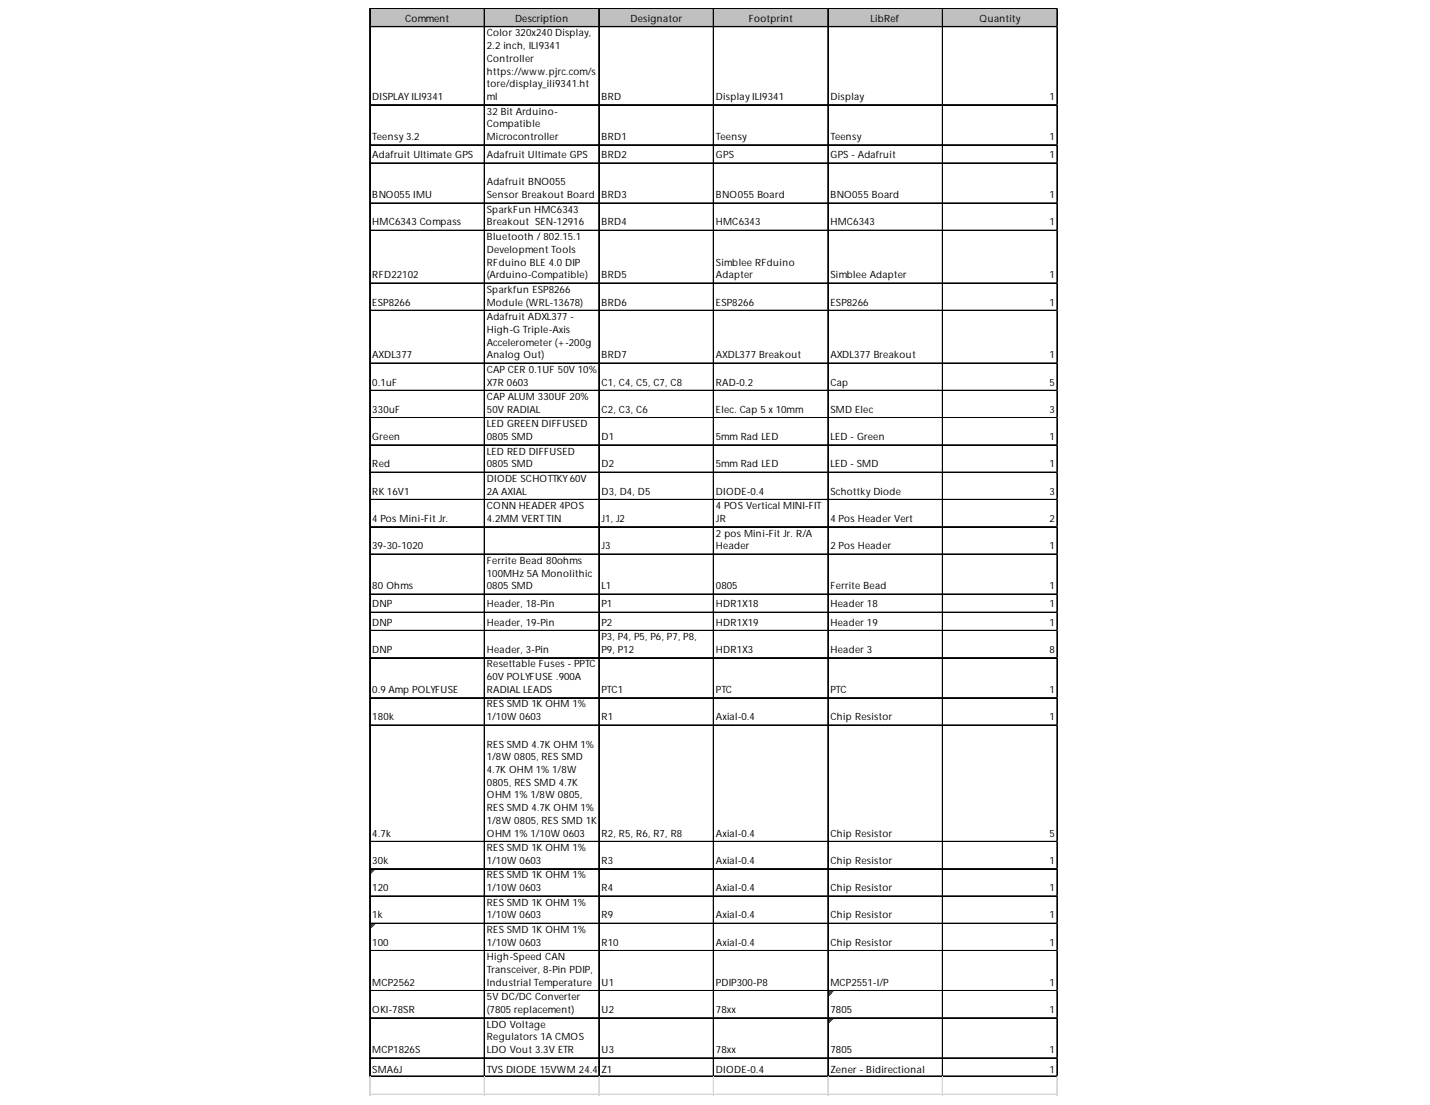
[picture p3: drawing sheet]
<svg xmlns="http://www.w3.org/2000/svg" width="279mm" height="216mm" viewBox="0 0 279 216" stroke-linecap="round" stroke-linejoin="round" font-family="sans-serif">
<defs><g id="words">
<g font-size="2">
<text x="79.1" y="4.3">Comment</text>
<text x="100.6" y="4.3">Description</text>
<text x="123.2" y="4.3">Designator</text>
<text x="146.3" y="4.3">Footprint</text>
<text x="170.1" y="4.3">LibRef</text>
<text x="191.4" y="4.3">Quantity</text>
<text x="95.1" y="7.1">Color 320x240 Display,</text>
<text x="95.1" y="9.6">2.2 inch, ILI9341</text>
<text x="95.1" y="12.1">Controller</text>
<text x="95.1" y="14.6">https://www.pjrc.com/s</text>
<text x="95.1" y="17">tore/display_ili9341.ht</text>
<text x="72.7" y="19.5">DISPLAY ILI9341</text>
<text x="95.1" y="19.5">ml</text>
<text x="95.1" y="22.4">32 Bit Arduino-</text>
<text x="117.5" y="19.5">BRD</text>
<text x="139.9" y="19.5">Display ILI9341</text>
<text x="162.3" y="19.5">Display</text>
<text x="205.1" y="19.5">1</text>
<text x="72.7" y="27.4">Teensy 3.2</text>
<text x="95.1" y="24.9">Compatible</text>
<text x="95.1" y="27.4">Microcontroller</text>
<text x="117.5" y="27.4">BRD1</text>
<text x="139.9" y="27.4">Teensy</text>
<text x="162.3" y="27.4">Teensy</text>
<text x="205.1" y="27.4">1</text>
<text x="72.7" y="30.9">Adafruit Ultimate GPS</text>
<text x="95.1" y="30.9">Adafruit Ultimate GPS</text>
<text x="117.5" y="30.9">BRD2</text>
<text x="139.9" y="30.9">GPS</text>
<text x="162.3" y="30.9">GPS - Adafruit</text>
<text x="205.1" y="30.9">1</text>
<text x="72.7" y="38.7">BNO055 IMU</text>
<text x="95.1" y="36.2">Adafruit BNO055</text>
<text x="95.1" y="38.7">Sensor Breakout Board</text>
<text x="95.1" y="41.6">SparkFun HMC6343</text>
<text x="117.5" y="38.7">BRD3</text>
<text x="139.9" y="38.7">BNO055 Board</text>
<text x="162.3" y="38.7">BNO055 Board</text>
<text x="205.1" y="38.7">1</text>
<text x="72.7" y="44.1">HMC6343 Compass</text>
<text x="95.1" y="44.1">Breakout SEN-12916</text>
<text x="95.1" y="46.9">Bluetooth / 802.15.1</text>
<text x="117.5" y="44.1">BRD4</text>
<text x="139.9" y="44.1">HMC6343</text>
<text x="162.3" y="44.1">HMC6343</text>
<text x="205.1" y="44.1">1</text>
<text x="95.1" y="49.4">Development Tools</text>
<text x="95.1" y="51.9">RFduino BLE 4.0 DIP</text>
<text x="139.9" y="51.9">Simblee RFduino</text>
<text x="72.7" y="54.4">RFD22102</text>
<text x="72.7" y="59.7">ESP8266</text>
<text x="95.1" y="54.4">(Arduino-Compatible)</text>
<text x="95.1" y="57.2">Sparkfun ESP8266</text>
<text x="95.1" y="59.7">Module (WRL-13678)</text>
<text x="117.5" y="54.4">BRD5</text>
<text x="117.5" y="59.7">BRD6</text>
<text x="139.9" y="54.4">Adapter</text>
<text x="139.9" y="59.7">ESP8266</text>
<text x="162.3" y="54.4">Simblee Adapter</text>
<text x="162.3" y="59.7">ESP8266</text>
<text x="205.1" y="54.4">1</text>
<text x="205.1" y="59.7">1</text>
<text x="95.1" y="62.5">Adafruit ADXL377 -</text>
<text x="95.1" y="65">High-G Triple-Axis</text>
<text x="72.7" y="70">AXDL377</text>
<text x="95.1" y="67.5">Accelerometer (+-200g</text>
<text x="95.1" y="70">Analog Out)</text>
<text x="117.5" y="70">BRD7</text>
<text x="139.9" y="70">AXDL377 Breakout</text>
<text x="162.3" y="70">AXDL377 Breakout</text>
<text x="205.1" y="70">1</text>
<text x="72.7" y="75.3">0.1uF</text>
<text x="95.1" y="72.8">CAP CER 0.1UF 50V 10%</text>
<text x="95.1" y="75.3">X7R 0603</text>
<text x="117.5" y="75.3">C1, C4, C5, C7, C8</text>
<text x="139.9" y="75.3">RAD-0.2</text>
<text x="162.3" y="75.3">Cap</text>
<text x="205.1" y="75.3">5</text>
<text x="72.7" y="80.7">330uF</text>
<text x="95.1" y="78.2">CAP ALUM 330UF 20%</text>
<text x="95.1" y="80.7">50V RADIAL</text>
<text x="95.1" y="83.5">LED GREEN DIFFUSED</text>
<text x="117.5" y="80.7">C2, C3, C6</text>
<text x="139.9" y="80.7">Elec. Cap 5 x 10mm</text>
<text x="162.3" y="80.7">SMD Elec</text>
<text x="205.1" y="80.7">3</text>
<text x="72.7" y="86">Green</text>
<text x="95.1" y="86">0805 SMD</text>
<text x="95.1" y="88.8">LED RED DIFFUSED</text>
<text x="117.5" y="86">D1</text>
<text x="139.9" y="86">5mm Rad LED</text>
<text x="162.3" y="86">LED - Green</text>
<text x="205.1" y="86">1</text>
<text x="72.7" y="91.3">Red</text>
<text x="95.1" y="91.3">0805 SMD</text>
<text x="95.1" y="94.2">DIODE SCHOTTKY 60V</text>
<text x="117.5" y="91.3">D2</text>
<text x="139.9" y="91.3">5mm Rad LED</text>
<text x="162.3" y="91.3">LED - SMD</text>
<text x="205.1" y="91.3">1</text>
<text x="72.7" y="96.7">RK 16V1</text>
<text x="72.7" y="102">4 Pos Mini-Fit Jr.</text>
<text x="95.1" y="96.7">2A AXIAL</text>
<text x="95.1" y="99.5">CONN HEADER 4POS</text>
<text x="95.1" y="102">4.2MM VERTTIN</text>
<text x="117.5" y="96.7">D3, D4, D5</text>
<text x="117.5" y="102">J1, J2</text>
<text x="139.9" y="96.7">DIODE-0.4</text>
<text x="139.9" y="99.5">4 POS Vertical MINI-FIT</text>
<text x="139.9" y="102">JR</text>
<text x="162.3" y="96.7">Schottky Diode</text>
<text x="162.3" y="102">4 Pos Header Vert</text>
<text x="205.1" y="96.7">3</text>
<text x="205.1" y="102">2</text>
<text x="72.7" y="107.3">39-30-1020</text>
<text x="117.5" y="107.3">J3</text>
<text x="139.9" y="104.8">2 pos Mini-Fit Jr. R/A</text>
<text x="139.9" y="107.3">Header</text>
<text x="162.3" y="107.3">2 Pos Header</text>
<text x="205.1" y="107.3">1</text>
<text x="95.1" y="110.2">Ferrite Bead 80ohms</text>
<text x="95.1" y="112.6">100MHz 5A Monolithic</text>
<text x="72.7" y="115.1">80 Ohms</text>
<text x="72.7" y="118.7">DNP</text>
<text x="95.1" y="115.1">0805 SMD</text>
<text x="95.1" y="118.7">Header, 18-Pin</text>
<text x="117.5" y="115.1">L1</text>
<text x="117.5" y="118.7">P1</text>
<text x="139.9" y="115.1">0805</text>
<text x="139.9" y="118.7">HDR1X18</text>
<text x="162.3" y="115.1">Ferrite Bead</text>
<text x="162.3" y="118.7">Header 18</text>
<text x="205.1" y="115.1">1</text>
<text x="205.1" y="118.7">1</text>
<text x="72.7" y="122.2">DNP</text>
<text x="95.1" y="122.2">Header, 19-Pin</text>
<text x="117.5" y="122.2">P2</text>
<text x="117.5" y="125.1">P3, P4, P5, P6, P7, P8,</text>
<text x="139.9" y="122.2">HDR1X19</text>
<text x="162.3" y="122.2">Header 19</text>
<text x="205.1" y="122.2">1</text>
<text x="72.7" y="127.6">DNP</text>
<text x="95.1" y="127.6">Header, 3-Pin</text>
<text x="95.1" y="130.4">Resettable Fuses - PPTC</text>
<text x="117.5" y="127.6">P9, P12</text>
<text x="139.9" y="127.6">HDR1X3</text>
<text x="162.3" y="127.6">Header 3</text>
<text x="205.1" y="127.6">8</text>
<text x="72.7" y="135.4">0.9 Amp POLYFUSE</text>
<text x="95.1" y="132.9">60V POLYFUSE .900A</text>
<text x="95.1" y="135.4">RADIAL LEADS</text>
<text x="117.5" y="135.4">PTC1</text>
<text x="139.9" y="135.4">PTC</text>
<text x="162.3" y="135.4">PTC</text>
<text x="205.1" y="135.4">1</text>
<text x="72.7" y="140.7">180k</text>
<text x="95.1" y="138.2">RES SMD 1K OHM 1%</text>
<text x="95.1" y="140.7">1/10W 0603</text>
<text x="117.5" y="140.7">R1</text>
<text x="139.9" y="140.7">Axial-0.4</text>
<text x="162.3" y="140.7">Chip Resistor</text>
<text x="205.1" y="140.7">1</text>
<text x="95.1" y="146.1">RES SMD 4.7K OHM 1%</text>
<text x="95.1" y="148.5">1/8W 0805, RES SMD</text>
<text x="95.1" y="151">4.7K OHM 1% 1/8W</text>
<text x="95.1" y="153.5">0805, RES SMD 4.7K</text>
<text x="95.1" y="156">OHM 1% 1/8W 0805,</text>
<text x="95.1" y="158.5">RES SMD 4.7K OHM 1%</text>
<text x="95.1" y="161">1/8W 0805, RES SMD 1K</text>
<text x="72.7" y="163.5">4.7k</text>
<text x="95.1" y="163.5">OHM 1% 1/10W 0603</text>
<text x="95.1" y="166.3">RES SMD 1K OHM 1%</text>
<text x="117.5" y="163.5">R2, R5, R6, R7, R8</text>
<text x="139.9" y="163.5">Axial-0.4</text>
<text x="162.3" y="163.5">Chip Resistor</text>
<text x="205.1" y="163.5">5</text>
<text x="72.7" y="168.8">30k</text>
<text x="95.1" y="168.8">1/10W 0603</text>
<text x="95.1" y="171.6">RES SMD 1K OHM 1%</text>
<text x="117.5" y="168.8">R3</text>
<text x="139.9" y="168.8">Axial-0.4</text>
<text x="162.3" y="168.8">Chip Resistor</text>
<text x="205.1" y="168.8">1</text>
<text x="72.7" y="174.1">120</text>
<text x="72.7" y="179.5">1k</text>
<text x="95.1" y="174.1">1/10W 0603</text>
<text x="95.1" y="177">RES SMD 1K OHM 1%</text>
<text x="95.1" y="179.5">1/10W 0603</text>
<text x="117.5" y="174.1">R4</text>
<text x="117.5" y="179.5">R9</text>
<text x="139.9" y="174.1">Axial-0.4</text>
<text x="139.9" y="179.5">Axial-0.4</text>
<text x="162.3" y="174.1">Chip Resistor</text>
<text x="162.3" y="179.5">Chip Resistor</text>
<text x="205.1" y="174.1">1</text>
<text x="205.1" y="179.5">1</text>
<text x="72.7" y="184.8">100</text>
<text x="95.1" y="182.3">RES SMD 1K OHM 1%</text>
<text x="95.1" y="184.8">1/10W 0603</text>
<text x="117.5" y="184.8">R10</text>
<text x="139.9" y="184.8">Axial-0.4</text>
<text x="162.3" y="184.8">Chip Resistor</text>
<text x="205.1" y="184.8">1</text>
<text x="95.1" y="187.6">High-Speed CAN</text>
<text x="95.1" y="190.1">Transceiver, 8-Pin PDIP,</text>
<text x="72.7" y="192.6">MCP2562</text>
<text x="72.7" y="197.9">OKI-78SR</text>
<text x="95.1" y="192.6">Industrial Temperature</text>
<text x="95.1" y="195.4">5V DC/DC Converter</text>
<text x="95.1" y="197.9">(7805 replacement)</text>
<text x="117.5" y="192.6">U1</text>
<text x="117.5" y="197.9">U2</text>
<text x="139.9" y="192.6">PDIP300-P8</text>
<text x="139.9" y="197.9">78xx</text>
<text x="162.3" y="192.6">MCP2551-I/P</text>
<text x="162.3" y="197.9">7805</text>
<text x="205.1" y="192.6">1</text>
<text x="205.1" y="197.9">1</text>
<text x="95.1" y="200.8">LDO Voltage</text>
<text x="95.1" y="203.3">Regulators 1A CMOS</text>
<text x="72.7" y="205.8">MCP1826S</text>
<text x="72.7" y="209.7">SMA6J</text>
<text x="95.1" y="205.8">LDO Vout 3.3V ETR</text>
<text x="95.1" y="209.7">TVS DIODE 15VWM 24.4VZC1SMA</text>
<text x="117.5" y="205.8">U3</text>
<text x="139.9" y="205.8">78xx</text>
<text x="139.9" y="209.7">DIODE-0.4</text>
<text x="162.3" y="205.8">7805</text>
<text x="162.3" y="209.7">Zener - Bidirectional</text>
<text x="205.1" y="205.8">1</text>
<text x="205.1" y="209.7">1</text>
</g>
</g></defs>
<path d="M72.3 1.7h134.4v3.6h-134.4z" fill="#c0c0c0"/>
<path d="M72.4 169.9h.9" fill="none" stroke="#008000" stroke-width=".2"/>
<path d="M72.4 169.9h.9v.2h-.9z" fill="#008000"/>
<path d="M72.4 170.1h.7" fill="none" stroke="#008000" stroke-width=".2"/>
<path d="M72.4 170.1h.7v.1h-.7z" fill="#008000"/>
<path d="M72.4 170.2h.5" fill="none" stroke="#008000" stroke-width=".2"/>
<path d="M72.4 170.2h.5v.2h-.5z" fill="#008000"/>
<path d="M72.4 170.4h.3" fill="none" stroke="#008000" stroke-width=".2"/>
<path d="M72.4 170.4h.3v.2h-.3z" fill="#008000"/>
<path d="M72.4 170.6h.2" fill="none" stroke="#008000" stroke-width=".2"/>
<path d="M72.4 170.6h.2v.2h-.2z" fill="#008000"/>
<path d="M72.4 180.5h.9" fill="none" stroke="#008000" stroke-width=".2"/>
<path d="M72.4 180.5h.9v.2h-.9z" fill="#008000"/>
<path d="M72.4 180.7h.7" fill="none" stroke="#008000" stroke-width=".2"/>
<path d="M72.4 180.7h.7v.2h-.7z" fill="#008000"/>
<path d="M72.4 180.9h.5" fill="none" stroke="#008000" stroke-width=".2"/>
<path d="M72.4 180.9h.5v.2h-.5z" fill="#008000"/>
<path d="M72.4 181.1h.3" fill="none" stroke="#008000" stroke-width=".2"/>
<path d="M72.4 181.1h.3v.2h-.3z" fill="#008000"/>
<path d="M72.4 181.3h.2" fill="none" stroke="#008000" stroke-width=".2"/>
<path d="M72.4 181.3h.2v.1h-.2z" fill="#008000"/>
<path d="M161.9 193.7h.9" fill="none" stroke="#008000" stroke-width=".2"/>
<path d="M161.9 193.7h.9v.2h-.9z" fill="#008000"/>
<path d="M161.9 193.9h.7" fill="none" stroke="#008000" stroke-width=".2"/>
<path d="M161.9 193.9h.7v.2h-.7z" fill="#008000"/>
<path d="M161.9 194.1h.5" fill="none" stroke="#008000" stroke-width=".2"/>
<path d="M161.9 194.1h.5v.1h-.5z" fill="#008000"/>
<path d="M161.9 194.2h.4" fill="none" stroke="#008000" stroke-width=".2"/>
<path d="M161.9 194.2h.4v.2h-.4z" fill="#008000"/>
<path d="M161.9 194.4h.2" fill="none" stroke="#008000" stroke-width=".2"/>
<path d="M161.9 194.4h.2v.2h-.2z" fill="#008000"/>
<path d="M161.9 199h.9" fill="none" stroke="#008000" stroke-width=".2"/>
<path d="M161.9 199h.9v.2h-.9z" fill="#008000"/>
<path d="M161.9 199.2h.7" fill="none" stroke="#008000" stroke-width=".2"/>
<path d="M161.9 199.2h.7v.2h-.7z" fill="#008000"/>
<path d="M161.9 199.4h.5" fill="none" stroke="#008000" stroke-width=".2"/>
<path d="M161.9 199.4h.5v.2h-.5z" fill="#008000"/>
<path d="M161.9 199.6h.4" fill="none" stroke="#008000" stroke-width=".2"/>
<path d="M161.9 199.6h.4v.1h-.4z" fill="#008000"/>
<path d="M161.9 199.7h.2" fill="none" stroke="#008000" stroke-width=".2"/>
<path d="M161.9 199.7h.2v.2h-.2z" fill="#008000"/>
<g fill="none" stroke="#000" stroke-width=".2">
<path d="M72.2 1.6v208.8M72.3 1.6v208.8M72.4 1.6h134.3M72.4 1.7h134.3M72.4 5.2h134.3M72.4 5.3h134.3M94.6 1.8v208.6M94.7 1.8v208.6M117 1.8v208.6M117.1 1.8v208.6M139.4 1.8v208.6M161.7 1.8v208.6"/>
<path d="M161.8 1.8v208.6M184.1 1.8v208.6M184.2 1.8v208.6M206.5 1.8v208.6M206.6 1.8v208.6M72.4 20.4h134.3M72.4 20.5h134.3M72.4 28.3h134.3M72.4 28.4h134.3M72.4 31.8h134.3M72.4 31.9h134.3M72.4 39.6h134.3"/>
<path d="M72.4 39.7h134.3M72.4 45h134.3M72.4 45.1h134.3M72.4 55.3h134.3M72.4 55.4h134.3M72.4 60.6h134.3M72.4 60.7h134.3M72.4 70.9h134.3M72.4 71h134.3M72.4 76.2h134.3M72.4 76.3h134.3M72.4 81.6h134.3"/>
<path d="M72.4 81.7h134.3M72.4 86.9h134.3M72.4 87h134.3M72.4 92.2h134.3M72.4 92.3h134.3M72.4 97.6h134.3M72.4 97.7h134.3M72.4 102.9h134.3M72.4 103h134.3M72.4 108.2h134.3M72.4 108.3h134.3M72.4 116h134.3"/>
<path d="M72.4 116.1h134.3M72.4 119.6h134.3M72.4 119.7h134.3M72.4 123.2h134.3M72.4 128.5h134.3M72.4 128.6h134.3M72.4 136.3h134.3M72.4 136.4h134.3M72.4 141.6h134.3M72.4 141.7h134.3M72.4 164.4h134.3M72.4 164.5h134.3"/>
<path d="M72.4 169.7h134.3M72.4 169.8h134.3M72.4 175h134.3M72.4 175.1h134.3M72.4 180.4h134.3M72.4 180.5h134.3M72.4 185.7h134.3M72.4 185.8h134.3M72.4 193.5h134.3M72.4 193.6h134.3M72.4 198.8h134.3M72.4 198.9h134.3"/>
<path d="M72.4 206.7h134.3M72.4 206.8h134.3M72.4 210.2h134.3M72.4 210.3h134.3"/>
</g>
<g fill="none" stroke="#d4d4d4" stroke-width=".2">
<path d="M206.7 1.6h.1M72.2 210.4v3.6M72.3 210.4v3.6M94.6 210.4v3.6M94.7 210.4v3.6M117 210.4v3.6M117.1 210.4v3.6M139.4 210.4v3.6M161.7 210.4v3.6M161.8 210.4v3.6M184.1 210.4v3.6M184.2 210.4v3.6"/>
<path d="M206.5 210.4v3.6M206.6 210.4v3.6"/>
</g>
<path d="M206.7 1.6v.2z" fill="#d4d4d4"/>
<path d="M206.7 5.2h.1" fill="none" stroke="#d4d4d4" stroke-width=".2"/>
<path d="M206.7 5.2v.1z" fill="#d4d4d4"/>
<path d="M206.7 20.4h.1" fill="none" stroke="#d4d4d4" stroke-width=".2"/>
<path d="M206.7 20.4v.2z" fill="#d4d4d4"/>
<path d="M206.7 28.3h.1" fill="none" stroke="#d4d4d4" stroke-width=".2"/>
<path d="M206.7 28.3v.1z" fill="#d4d4d4"/>
<path d="M206.7 31.8h.1" fill="none" stroke="#d4d4d4" stroke-width=".2"/>
<path d="M206.7 31.8v.2z" fill="#d4d4d4"/>
<path d="M206.7 39.6h.1" fill="none" stroke="#d4d4d4" stroke-width=".2"/>
<path d="M206.7 39.6v.2z" fill="#d4d4d4"/>
<path d="M206.7 45h.1" fill="none" stroke="#d4d4d4" stroke-width=".2"/>
<path d="M206.7 45v.1z" fill="#d4d4d4"/>
<path d="M206.7 55.3h.1" fill="none" stroke="#d4d4d4" stroke-width=".2"/>
<path d="M206.7 55.3v.2z" fill="#d4d4d4"/>
<path d="M206.7 60.6h.1" fill="none" stroke="#d4d4d4" stroke-width=".2"/>
<path d="M206.7 60.6v.2z" fill="#d4d4d4"/>
<path d="M206.7 70.9h.1" fill="none" stroke="#d4d4d4" stroke-width=".2"/>
<path d="M206.7 70.9v.2z" fill="#d4d4d4"/>
<path d="M206.7 76.2h.1" fill="none" stroke="#d4d4d4" stroke-width=".2"/>
<path d="M206.7 76.2v.2z" fill="#d4d4d4"/>
<path d="M206.7 81.6h.1" fill="none" stroke="#d4d4d4" stroke-width=".2"/>
<path d="M206.7 81.6v.2z" fill="#d4d4d4"/>
<path d="M206.7 86.9h.1" fill="none" stroke="#d4d4d4" stroke-width=".2"/>
<path d="M206.7 86.9v.2z" fill="#d4d4d4"/>
<path d="M206.7 92.2h.1" fill="none" stroke="#d4d4d4" stroke-width=".2"/>
<path d="M206.7 92.2v.2z" fill="#d4d4d4"/>
<path d="M206.7 97.6h.1" fill="none" stroke="#d4d4d4" stroke-width=".2"/>
<path d="M206.7 97.6v.1z" fill="#d4d4d4"/>
<path d="M206.7 102.9h.1" fill="none" stroke="#d4d4d4" stroke-width=".2"/>
<path d="M206.7 102.9v.2z" fill="#d4d4d4"/>
<path d="M206.7 108.2h.1" fill="none" stroke="#d4d4d4" stroke-width=".2"/>
<path d="M206.7 108.2v.2z" fill="#d4d4d4"/>
<path d="M206.7 116h.1" fill="none" stroke="#d4d4d4" stroke-width=".2"/>
<path d="M206.7 116v.2z" fill="#d4d4d4"/>
<path d="M206.7 119.6h.1" fill="none" stroke="#d4d4d4" stroke-width=".2"/>
<path d="M206.7 119.6v.2z" fill="#d4d4d4"/>
<path d="M206.7 123.2h.1" fill="none" stroke="#d4d4d4" stroke-width=".2"/>
<path d="M206.7 123.2v.1z" fill="#d4d4d4"/>
<path d="M206.7 128.5h.1" fill="none" stroke="#d4d4d4" stroke-width=".2"/>
<path d="M206.7 128.5v.2z" fill="#d4d4d4"/>
<path d="M206.7 136.3h.1" fill="none" stroke="#d4d4d4" stroke-width=".2"/>
<path d="M206.7 136.3v.2z" fill="#d4d4d4"/>
<path d="M206.7 141.6h.1" fill="none" stroke="#d4d4d4" stroke-width=".2"/>
<path d="M206.7 141.6v.2z" fill="#d4d4d4"/>
<path d="M206.7 164.4h.1" fill="none" stroke="#d4d4d4" stroke-width=".2"/>
<path d="M206.7 164.4v.2z" fill="#d4d4d4"/>
<path d="M206.7 169.7h.1" fill="none" stroke="#d4d4d4" stroke-width=".2"/>
<path d="M206.7 169.7v.2z" fill="#d4d4d4"/>
<path d="M206.7 175h.1" fill="none" stroke="#d4d4d4" stroke-width=".2"/>
<path d="M206.7 175v.2z" fill="#d4d4d4"/>
<path d="M206.7 180.4h.1" fill="none" stroke="#d4d4d4" stroke-width=".2"/>
<path d="M206.7 180.4v.1z" fill="#d4d4d4"/>
<path d="M206.7 185.7h.1" fill="none" stroke="#d4d4d4" stroke-width=".2"/>
<path d="M206.7 185.7v.2z" fill="#d4d4d4"/>
<path d="M206.7 193.5h.1" fill="none" stroke="#d4d4d4" stroke-width=".2"/>
<path d="M206.7 193.5v.2z" fill="#d4d4d4"/>
<path d="M206.7 198.8h.1" fill="none" stroke="#d4d4d4" stroke-width=".2"/>
<path d="M206.7 198.8v.2z" fill="#d4d4d4"/>
<path d="M206.7 206.7h.1" fill="none" stroke="#d4d4d4" stroke-width=".2"/>
<path d="M206.7 206.7v.1z" fill="#d4d4d4"/>
<path d="M206.7 210.2h.1" fill="none" stroke="#d4d4d4" stroke-width=".2"/>
<path d="M206.7 210.2v.2z" fill="#d4d4d4"/>
<path d="M72.2 213.8h134.5M72.2 213.9h134.5" fill="none" stroke="#d4d4d4" stroke-width=".2"/>
<use href="#words"/>
</svg>
